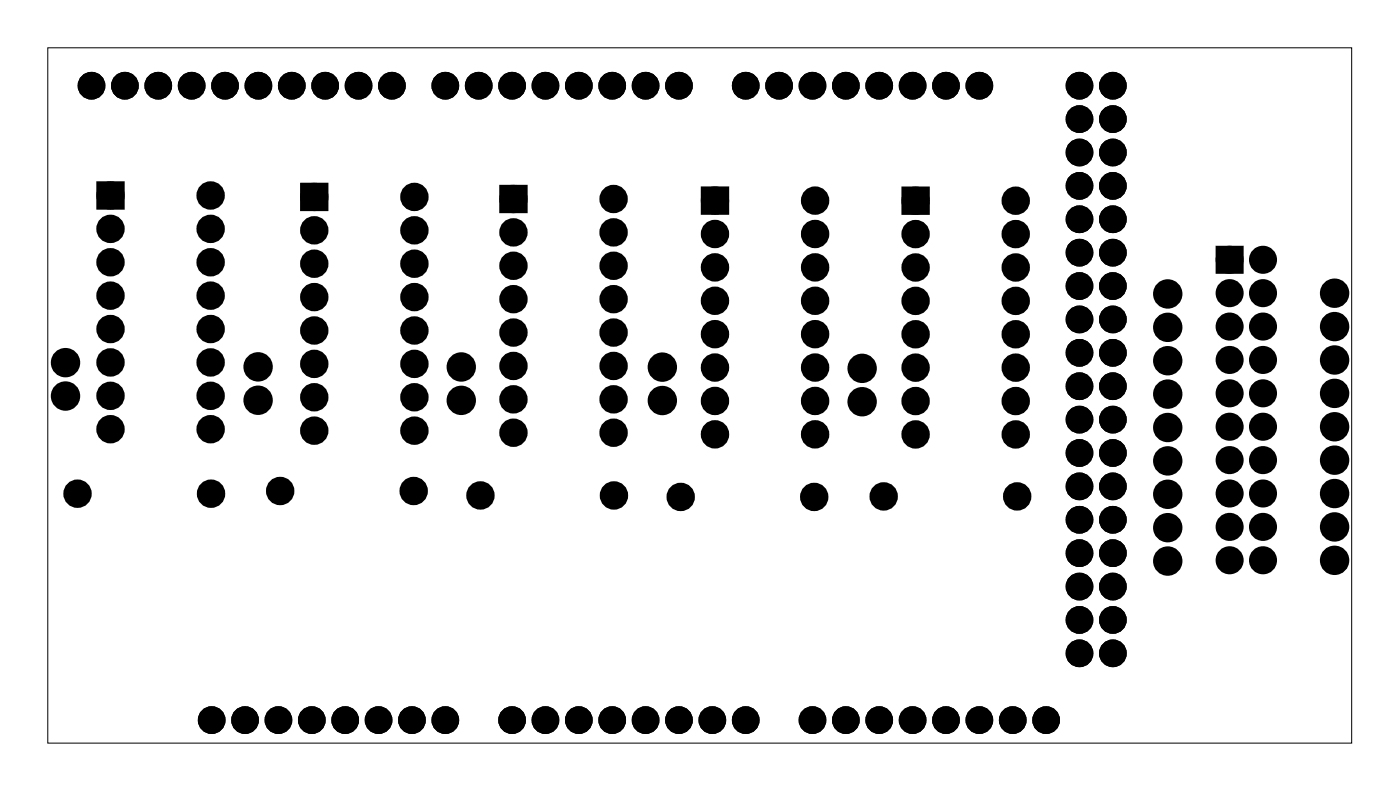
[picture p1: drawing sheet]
<svg xmlns="http://www.w3.org/2000/svg" width="107mm" height="60mm" viewBox="0 0 107 60" stroke-linecap="round" stroke-linejoin="round" font-family="sans-serif">
<path d="M3.6 3.6h99.3v52.9h-99.3z" fill="none" stroke="#000" stroke-width=".08"/>
<g fill="#000">
<circle cx="7" cy="6.5" r=".71"/>
<circle cx="8.4" cy="20" r=".7"/>
<circle cx="8.4" cy="17.4" r=".7"/>
<circle cx="8.4" cy="14.9" r=".7"/>
<circle cx="9.5" cy="6.5" r=".71"/>
<circle cx="12" cy="6.5" r=".71"/>
<circle cx="14.6" cy="6.5" r=".71"/>
<circle cx="16" cy="20" r=".7"/>
<circle cx="16" cy="17.4" r=".7"/>
<circle cx="16" cy="14.9" r=".7"/>
<circle cx="17.1" cy="6.5" r=".71"/>
<circle cx="19.7" cy="6.5" r=".71"/>
<circle cx="22.2" cy="6.5" r=".71"/>
<circle cx="23.9" cy="17.5" r=".7"/>
<circle cx="23.9" cy="15" r=".7"/>
<circle cx="24.7" cy="6.5" r=".71"/>
<circle cx="27.3" cy="6.5" r=".71"/>
<circle cx="29.8" cy="6.5" r=".71"/>
<circle cx="31.5" cy="17.5" r=".7"/>
<circle cx="31.5" cy="15" r=".7"/>
<circle cx="33.9" cy="6.5" r=".71"/>
<circle cx="36.4" cy="6.5" r=".71"/>
<circle cx="39" cy="6.5" r=".71"/>
<circle cx="39.1" cy="17.7" r=".7"/>
<circle cx="39.1" cy="15.1" r=".7"/>
<circle cx="41.5" cy="6.5" r=".71"/>
<circle cx="44" cy="6.5" r=".71"/>
<circle cx="46.6" cy="6.5" r=".71"/>
<circle cx="46.7" cy="17.7" r=".7"/>
<circle cx="46.7" cy="15.1" r=".7"/>
<circle cx="49.1" cy="6.5" r=".71"/>
<circle cx="51.7" cy="6.5" r=".71"/>
<circle cx="54.4" cy="17.8" r=".7"/>
<circle cx="54.4" cy="15.3" r=".7"/>
<circle cx="56.7" cy="6.5" r=".71"/>
<circle cx="59.3" cy="6.5" r=".71"/>
<circle cx="61.8" cy="6.5" r=".71"/>
<circle cx="62" cy="17.8" r=".7"/>
<circle cx="62" cy="15.3" r=".7"/>
<circle cx="64.4" cy="6.5" r=".71"/>
<circle cx="66.9" cy="6.5" r=".71"/>
<circle cx="69.4" cy="6.5" r=".71"/>
<circle cx="69.7" cy="17.8" r=".7"/>
<circle cx="69.7" cy="15.3" r=".7"/>
<circle cx="72" cy="6.5" r=".71"/>
<circle cx="74.5" cy="6.5" r=".71"/>
<circle cx="77.3" cy="17.8" r=".7"/>
<circle cx="77.3" cy="15.3" r=".7"/>
<circle cx="82.1" cy="11.6" r=".71"/>
<circle cx="82.1" cy="16.7" r=".71"/>
<circle cx="82.1" cy="19.2" r=".71"/>
<circle cx="82.1" cy="6.5" r=".71"/>
<circle cx="82.1" cy="9.1" r=".71"/>
<circle cx="82.1" cy="14.1" r=".71"/>
<circle cx="84.7" cy="11.6" r=".71"/>
<circle cx="84.7" cy="16.7" r=".71"/>
<circle cx="84.7" cy="19.2" r=".71"/>
<circle cx="84.7" cy="6.5" r=".71"/>
<circle cx="84.7" cy="9.1" r=".71"/>
<circle cx="84.7" cy="14.1" r=".71"/>
<circle cx="93.6" cy="19.8" r=".72"/>
<circle cx="96.1" cy="19.8" r=".72"/>
<circle cx="5" cy="30.1" r=".74"/>
<circle cx="5" cy="27.6" r=".74"/>
<circle cx="5.9" cy="37.6" r=".7"/>
<circle cx="8.4" cy="32.7" r=".7"/>
<circle cx="8.4" cy="27.6" r=".7"/>
<circle cx="8.4" cy="30.1" r=".7"/>
<circle cx="8.4" cy="22.5" r=".7"/>
<circle cx="8.4" cy="25" r=".7"/>
<circle cx="16" cy="32.7" r=".7"/>
<circle cx="16" cy="27.6" r=".7"/>
<circle cx="16" cy="30.1" r=".7"/>
<circle cx="16" cy="22.5" r=".7"/>
<circle cx="16" cy="25" r=".7"/>
<circle cx="16.1" cy="37.6" r=".7"/>
<circle cx="19.6" cy="27.9" r=".74"/>
<circle cx="19.6" cy="30.4" r=".74"/>
<circle cx="21.3" cy="37.4" r=".7"/>
<circle cx="23.9" cy="32.8" r=".7"/>
<circle cx="23.9" cy="27.7" r=".7"/>
<circle cx="23.9" cy="20.1" r=".7"/>
<circle cx="23.9" cy="30.2" r=".7"/>
<circle cx="23.9" cy="22.6" r=".7"/>
<circle cx="23.9" cy="25.1" r=".7"/>
<circle cx="31.5" cy="37.4" r=".7"/>
<circle cx="31.5" cy="32.8" r=".7"/>
<circle cx="31.5" cy="27.7" r=".7"/>
<circle cx="31.5" cy="20.1" r=".7"/>
<circle cx="31.5" cy="30.2" r=".7"/>
<circle cx="31.5" cy="22.6" r=".7"/>
<circle cx="31.5" cy="25.1" r=".7"/>
<circle cx="35.1" cy="30.5" r=".74"/>
<circle cx="35.1" cy="27.9" r=".74"/>
<circle cx="36.6" cy="37.7" r=".7"/>
<circle cx="39.1" cy="30.4" r=".7"/>
<circle cx="39.1" cy="22.8" r=".7"/>
<circle cx="39.1" cy="32.9" r=".7"/>
<circle cx="39.1" cy="20.2" r=".7"/>
<circle cx="39.1" cy="25.3" r=".7"/>
<circle cx="39.1" cy="27.8" r=".7"/>
<circle cx="46.7" cy="30.4" r=".7"/>
<circle cx="46.7" cy="22.8" r=".7"/>
<circle cx="46.7" cy="32.9" r=".7"/>
<circle cx="46.7" cy="20.2" r=".7"/>
<circle cx="46.7" cy="25.3" r=".7"/>
<circle cx="46.7" cy="27.8" r=".7"/>
<circle cx="46.7" cy="37.7" r=".7"/>
<circle cx="50.4" cy="27.9" r=".74"/>
<circle cx="50.4" cy="30.5" r=".74"/>
<circle cx="51.8" cy="37.8" r=".7"/>
<circle cx="54.4" cy="28" r=".7"/>
<circle cx="54.4" cy="20.3" r=".7"/>
<circle cx="54.4" cy="30.5" r=".7"/>
<circle cx="54.4" cy="22.9" r=".7"/>
<circle cx="54.4" cy="25.4" r=".7"/>
<circle cx="54.4" cy="33" r=".7"/>
<circle cx="62" cy="37.8" r=".7"/>
<circle cx="62" cy="28" r=".7"/>
<circle cx="62" cy="20.3" r=".7"/>
<circle cx="62" cy="30.5" r=".7"/>
<circle cx="62" cy="22.9" r=".7"/>
<circle cx="62" cy="25.4" r=".7"/>
<circle cx="62" cy="33" r=".7"/>
<circle cx="65.6" cy="30.6" r=".74"/>
<circle cx="65.6" cy="28" r=".74"/>
<circle cx="67.2" cy="37.8" r=".7"/>
<circle cx="69.7" cy="33" r=".7"/>
<circle cx="69.7" cy="25.4" r=".7"/>
<circle cx="69.7" cy="30.5" r=".7"/>
<circle cx="69.7" cy="22.9" r=".7"/>
<circle cx="69.7" cy="28" r=".7"/>
<circle cx="69.7" cy="20.3" r=".7"/>
<circle cx="77.3" cy="33" r=".7"/>
<circle cx="77.3" cy="25.4" r=".7"/>
<circle cx="77.3" cy="30.5" r=".7"/>
<circle cx="77.3" cy="22.9" r=".7"/>
<circle cx="77.3" cy="28" r=".7"/>
<circle cx="77.3" cy="20.3" r=".7"/>
<circle cx="77.4" cy="37.8" r=".7"/>
<circle cx="82.1" cy="37" r=".71"/>
<circle cx="82.1" cy="26.8" r=".71"/>
<circle cx="82.1" cy="34.5" r=".71"/>
<circle cx="82.1" cy="29.4" r=".71"/>
<circle cx="82.1" cy="21.8" r=".71"/>
<circle cx="82.1" cy="24.3" r=".71"/>
<circle cx="82.1" cy="39.5" r=".71"/>
<circle cx="82.1" cy="31.9" r=".71"/>
<circle cx="84.7" cy="37" r=".71"/>
<circle cx="84.7" cy="26.8" r=".71"/>
<circle cx="84.7" cy="34.5" r=".71"/>
<circle cx="84.7" cy="29.4" r=".71"/>
<circle cx="84.7" cy="21.8" r=".71"/>
<circle cx="84.7" cy="24.3" r=".71"/>
<circle cx="84.7" cy="31.9" r=".71"/>
<circle cx="84.7" cy="39.5" r=".71"/>
<circle cx="88.9" cy="32.5" r=".74"/>
<circle cx="88.9" cy="30" r=".74"/>
<circle cx="88.9" cy="24.9" r=".74"/>
<circle cx="88.9" cy="27.4" r=".74"/>
<circle cx="88.9" cy="37.6" r=".74"/>
<circle cx="88.9" cy="35.1" r=".74"/>
<circle cx="88.9" cy="22.4" r=".74"/>
<circle cx="93.6" cy="29.9" r=".72"/>
<circle cx="93.6" cy="27.4" r=".72"/>
<circle cx="93.6" cy="37.5" r=".72"/>
<circle cx="93.6" cy="35" r=".72"/>
<circle cx="93.6" cy="22.3" r=".72"/>
<circle cx="93.6" cy="24.8" r=".72"/>
<circle cx="93.6" cy="32.5" r=".72"/>
<circle cx="96.1" cy="35" r=".72"/>
<circle cx="96.1" cy="27.4" r=".72"/>
<circle cx="96.1" cy="29.9" r=".72"/>
<circle cx="96.1" cy="37.5" r=".72"/>
<circle cx="96.1" cy="22.3" r=".72"/>
<circle cx="96.1" cy="24.8" r=".72"/>
<circle cx="96.1" cy="32.5" r=".72"/>
<circle cx="101.6" cy="35" r=".74"/>
<circle cx="101.6" cy="32.5" r=".74"/>
<circle cx="101.6" cy="22.3" r=".74"/>
<circle cx="101.6" cy="24.8" r=".74"/>
<circle cx="101.6" cy="37.5" r=".74"/>
<circle cx="101.6" cy="29.9" r=".74"/>
<circle cx="101.6" cy="27.4" r=".74"/>
<circle cx="16.1" cy="54.8" r=".71"/>
<circle cx="18.6" cy="54.8" r=".71"/>
<circle cx="21.2" cy="54.8" r=".71"/>
<circle cx="23.7" cy="54.8" r=".71"/>
<circle cx="26.3" cy="54.8" r=".71"/>
<circle cx="28.8" cy="54.8" r=".71"/>
<circle cx="31.3" cy="54.8" r=".71"/>
<circle cx="33.9" cy="54.8" r=".71"/>
<circle cx="39" cy="54.8" r=".71"/>
<circle cx="41.5" cy="54.8" r=".71"/>
<circle cx="44" cy="54.8" r=".71"/>
<circle cx="46.6" cy="54.8" r=".71"/>
<circle cx="49.1" cy="54.8" r=".71"/>
<circle cx="51.7" cy="54.8" r=".71"/>
<circle cx="54.2" cy="54.8" r=".71"/>
<circle cx="56.7" cy="54.8" r=".71"/>
<circle cx="61.8" cy="54.8" r=".71"/>
<circle cx="64.4" cy="54.8" r=".71"/>
<circle cx="66.9" cy="54.8" r=".71"/>
<circle cx="69.4" cy="54.8" r=".71"/>
<circle cx="72" cy="54.8" r=".71"/>
<circle cx="74.5" cy="54.8" r=".71"/>
<circle cx="77.1" cy="54.8" r=".71"/>
<circle cx="79.6" cy="54.8" r=".71"/>
<circle cx="82.1" cy="47.2" r=".71"/>
<circle cx="82.1" cy="44.6" r=".71"/>
<circle cx="82.1" cy="49.7" r=".71"/>
<circle cx="82.1" cy="42.1" r=".71"/>
<circle cx="84.7" cy="47.2" r=".71"/>
<circle cx="84.7" cy="44.6" r=".71"/>
<circle cx="84.7" cy="49.7" r=".71"/>
<circle cx="84.7" cy="42.1" r=".71"/>
<circle cx="88.9" cy="40.1" r=".74"/>
<circle cx="88.9" cy="42.7" r=".74"/>
<circle cx="93.6" cy="40.1" r=".72"/>
<circle cx="93.6" cy="42.6" r=".72"/>
<circle cx="96.1" cy="40.1" r=".72"/>
<circle cx="96.1" cy="42.6" r=".72"/>
<circle cx="101.6" cy="42.6" r=".74"/>
<circle cx="101.6" cy="40.1" r=".74"/>
</g>
<g fill="none" stroke="#000" stroke-width=".69" stroke-linecap="butt">
<path d="M92.8 19h1.5v1.5h-1.5z"/>
<circle cx="7" cy="6.5" r=".71"/>
<circle cx="9.5" cy="6.5" r=".71"/>
<circle cx="12" cy="6.5" r=".71"/>
<circle cx="14.6" cy="6.5" r=".71"/>
<circle cx="17.1" cy="6.5" r=".71"/>
<circle cx="19.7" cy="6.5" r=".71"/>
<circle cx="22.2" cy="6.5" r=".71"/>
<circle cx="24.7" cy="6.5" r=".71"/>
<circle cx="27.3" cy="6.5" r=".71"/>
<circle cx="29.8" cy="6.5" r=".71"/>
<circle cx="33.9" cy="6.5" r=".71"/>
<circle cx="36.4" cy="6.5" r=".71"/>
<circle cx="39" cy="6.5" r=".71"/>
<circle cx="41.5" cy="6.5" r=".71"/>
<circle cx="44" cy="6.5" r=".71"/>
<circle cx="46.6" cy="6.5" r=".71"/>
<circle cx="49.1" cy="6.5" r=".71"/>
<circle cx="51.7" cy="6.5" r=".71"/>
<circle cx="56.7" cy="6.5" r=".71"/>
<circle cx="59.3" cy="6.5" r=".71"/>
<circle cx="61.8" cy="6.5" r=".71"/>
<circle cx="64.4" cy="6.5" r=".71"/>
<circle cx="66.9" cy="6.5" r=".71"/>
<circle cx="69.4" cy="6.5" r=".71"/>
<circle cx="72" cy="6.5" r=".71"/>
<circle cx="74.5" cy="6.5" r=".71"/>
<circle cx="82.1" cy="14.1" r=".71"/>
<circle cx="82.1" cy="11.6" r=".71"/>
<circle cx="82.1" cy="16.7" r=".71"/>
<circle cx="82.1" cy="19.2" r=".71"/>
<circle cx="82.1" cy="9.1" r=".71"/>
<circle cx="82.1" cy="6.5" r=".71"/>
<circle cx="84.7" cy="19.2" r=".71"/>
<circle cx="84.7" cy="11.6" r=".71"/>
<circle cx="84.7" cy="14.1" r=".71"/>
<circle cx="84.7" cy="16.7" r=".71"/>
<circle cx="84.7" cy="9.1" r=".71"/>
<circle cx="84.7" cy="6.5" r=".71"/>
<circle cx="93.6" cy="19.8" r=".72"/>
<circle cx="96.1" cy="19.8" r=".72"/>
<circle cx="82.1" cy="24.3" r=".71"/>
<circle cx="82.1" cy="21.8" r=".71"/>
<circle cx="82.1" cy="39.5" r=".71"/>
<circle cx="82.1" cy="26.8" r=".71"/>
<circle cx="82.1" cy="34.5" r=".71"/>
<circle cx="82.1" cy="29.4" r=".71"/>
<circle cx="82.1" cy="31.9" r=".71"/>
<circle cx="82.1" cy="37" r=".71"/>
<circle cx="84.7" cy="21.8" r=".71"/>
<circle cx="84.7" cy="24.3" r=".71"/>
<circle cx="84.7" cy="34.5" r=".71"/>
<circle cx="84.7" cy="31.9" r=".71"/>
<circle cx="84.7" cy="37" r=".71"/>
<circle cx="84.7" cy="26.8" r=".71"/>
<circle cx="84.7" cy="29.4" r=".71"/>
<circle cx="84.7" cy="39.5" r=".71"/>
<circle cx="93.6" cy="27.4" r=".72"/>
<circle cx="93.6" cy="29.9" r=".72"/>
<circle cx="93.6" cy="35" r=".72"/>
<circle cx="93.6" cy="32.5" r=".72"/>
<circle cx="93.6" cy="24.8" r=".72"/>
<circle cx="93.6" cy="22.3" r=".72"/>
<circle cx="93.6" cy="37.5" r=".72"/>
<circle cx="96.1" cy="27.4" r=".72"/>
<circle cx="96.1" cy="29.9" r=".72"/>
<circle cx="96.1" cy="35" r=".72"/>
<circle cx="96.1" cy="32.5" r=".72"/>
<circle cx="96.1" cy="22.3" r=".72"/>
<circle cx="96.1" cy="24.8" r=".72"/>
<circle cx="96.1" cy="37.5" r=".72"/>
<circle cx="16.1" cy="54.8" r=".71"/>
<circle cx="18.6" cy="54.8" r=".71"/>
<circle cx="21.2" cy="54.8" r=".71"/>
<circle cx="23.7" cy="54.8" r=".71"/>
<circle cx="26.3" cy="54.8" r=".71"/>
<circle cx="28.8" cy="54.8" r=".71"/>
<circle cx="31.3" cy="54.8" r=".71"/>
<circle cx="33.9" cy="54.8" r=".71"/>
<circle cx="39" cy="54.8" r=".71"/>
<circle cx="41.5" cy="54.8" r=".71"/>
<circle cx="44" cy="54.8" r=".71"/>
<circle cx="46.6" cy="54.8" r=".71"/>
<circle cx="49.1" cy="54.8" r=".71"/>
<circle cx="51.7" cy="54.8" r=".71"/>
<circle cx="54.2" cy="54.8" r=".71"/>
<circle cx="56.7" cy="54.8" r=".71"/>
<circle cx="61.8" cy="54.8" r=".71"/>
<circle cx="64.4" cy="54.8" r=".71"/>
<circle cx="66.9" cy="54.8" r=".71"/>
<circle cx="69.4" cy="54.8" r=".71"/>
<circle cx="72" cy="54.8" r=".71"/>
<circle cx="74.5" cy="54.8" r=".71"/>
<circle cx="77.1" cy="54.8" r=".71"/>
<circle cx="79.6" cy="54.8" r=".71"/>
<circle cx="82.1" cy="44.6" r=".71"/>
<circle cx="82.1" cy="42.1" r=".71"/>
<circle cx="82.1" cy="49.7" r=".71"/>
<circle cx="82.1" cy="47.2" r=".71"/>
<circle cx="84.7" cy="44.6" r=".71"/>
<circle cx="84.7" cy="49.7" r=".71"/>
<circle cx="84.7" cy="42.1" r=".71"/>
<circle cx="84.7" cy="47.2" r=".71"/>
<circle cx="93.6" cy="40.1" r=".72"/>
<circle cx="93.6" cy="42.6" r=".72"/>
<circle cx="96.1" cy="42.6" r=".72"/>
<circle cx="96.1" cy="40.1" r=".72"/>
</g>
<path d="M7.7 14.2h1.4v1.4h-1.4zM23.2 14.3h1.4v1.4h-1.4zM38.4 14.4h1.4v1.4h-1.4zM53.7 14.6h1.4v1.4h-1.4zM69 14.6h1.4v1.4h-1.4zM92.8 19h1.5v1.5h-1.5z" fill="#000"/>
<g fill="none" stroke="#000" stroke-width=".76" stroke-linecap="butt">
<path d="M7.7 14.2h1.4v1.4h-1.4zM23.2 14.3h1.4v1.4h-1.4zM38.4 14.4h1.4v1.4h-1.4zM53.7 14.6h1.4v1.4h-1.4zM69 14.6h1.4v1.4h-1.4z"/>
<circle cx="8.4" cy="20" r=".7"/>
<circle cx="8.4" cy="17.4" r=".7"/>
<circle cx="8.4" cy="14.9" r=".7"/>
<circle cx="16" cy="20" r=".7"/>
<circle cx="16" cy="17.4" r=".7"/>
<circle cx="16" cy="14.9" r=".7"/>
<circle cx="23.9" cy="17.5" r=".7"/>
<circle cx="23.9" cy="15" r=".7"/>
<circle cx="31.5" cy="17.5" r=".7"/>
<circle cx="31.5" cy="15" r=".7"/>
<circle cx="39.1" cy="17.7" r=".7"/>
<circle cx="39.1" cy="15.1" r=".7"/>
<circle cx="46.7" cy="17.7" r=".7"/>
<circle cx="46.7" cy="15.1" r=".7"/>
<circle cx="54.4" cy="17.8" r=".7"/>
<circle cx="54.4" cy="15.3" r=".7"/>
<circle cx="62" cy="17.8" r=".7"/>
<circle cx="62" cy="15.3" r=".7"/>
<circle cx="69.7" cy="17.8" r=".7"/>
<circle cx="69.7" cy="15.3" r=".7"/>
<circle cx="77.3" cy="17.8" r=".7"/>
<circle cx="77.3" cy="15.3" r=".7"/>
<circle cx="5" cy="30.1" r=".74"/>
<circle cx="5" cy="27.6" r=".74"/>
<circle cx="5.9" cy="37.6" r=".7"/>
<circle cx="8.4" cy="30.1" r=".7"/>
<circle cx="8.4" cy="22.5" r=".7"/>
<circle cx="8.4" cy="25" r=".7"/>
<circle cx="8.4" cy="27.6" r=".7"/>
<circle cx="8.4" cy="32.7" r=".7"/>
<circle cx="16" cy="25" r=".7"/>
<circle cx="16" cy="27.6" r=".7"/>
<circle cx="16" cy="30.1" r=".7"/>
<circle cx="16" cy="32.7" r=".7"/>
<circle cx="16" cy="22.5" r=".7"/>
<circle cx="16.1" cy="37.6" r=".7"/>
<circle cx="19.6" cy="30.4" r=".74"/>
<circle cx="19.6" cy="27.9" r=".74"/>
<circle cx="21.3" cy="37.4" r=".7"/>
<circle cx="23.9" cy="20.1" r=".7"/>
<circle cx="23.9" cy="22.6" r=".7"/>
<circle cx="23.9" cy="25.1" r=".7"/>
<circle cx="23.9" cy="27.7" r=".7"/>
<circle cx="23.9" cy="30.2" r=".7"/>
<circle cx="23.9" cy="32.8" r=".7"/>
<circle cx="31.5" cy="37.4" r=".7"/>
<circle cx="31.5" cy="20.1" r=".7"/>
<circle cx="31.5" cy="27.7" r=".7"/>
<circle cx="31.5" cy="22.6" r=".7"/>
<circle cx="31.5" cy="25.1" r=".7"/>
<circle cx="31.5" cy="32.8" r=".7"/>
<circle cx="31.5" cy="30.2" r=".7"/>
<circle cx="35.1" cy="30.5" r=".74"/>
<circle cx="35.1" cy="27.9" r=".74"/>
<circle cx="36.6" cy="37.7" r=".7"/>
<circle cx="39.1" cy="32.9" r=".7"/>
<circle cx="39.1" cy="20.2" r=".7"/>
<circle cx="39.1" cy="22.8" r=".7"/>
<circle cx="39.1" cy="27.8" r=".7"/>
<circle cx="39.1" cy="25.3" r=".7"/>
<circle cx="39.1" cy="30.4" r=".7"/>
<circle cx="46.7" cy="22.8" r=".7"/>
<circle cx="46.7" cy="25.3" r=".7"/>
<circle cx="46.7" cy="30.4" r=".7"/>
<circle cx="46.7" cy="32.9" r=".7"/>
<circle cx="46.7" cy="27.8" r=".7"/>
<circle cx="46.7" cy="20.2" r=".7"/>
<circle cx="46.7" cy="37.7" r=".7"/>
<circle cx="50.4" cy="30.5" r=".74"/>
<circle cx="50.4" cy="27.9" r=".74"/>
<circle cx="51.8" cy="37.8" r=".7"/>
<circle cx="54.4" cy="22.9" r=".7"/>
<circle cx="54.4" cy="20.3" r=".7"/>
<circle cx="54.4" cy="25.4" r=".7"/>
<circle cx="54.4" cy="28" r=".7"/>
<circle cx="54.4" cy="33" r=".7"/>
<circle cx="54.4" cy="30.5" r=".7"/>
<circle cx="62" cy="37.8" r=".7"/>
<circle cx="62" cy="33" r=".7"/>
<circle cx="62" cy="20.3" r=".7"/>
<circle cx="62" cy="22.9" r=".7"/>
<circle cx="62" cy="25.4" r=".7"/>
<circle cx="62" cy="30.5" r=".7"/>
<circle cx="62" cy="28" r=".7"/>
<circle cx="65.6" cy="30.6" r=".74"/>
<circle cx="65.6" cy="28" r=".74"/>
<circle cx="67.2" cy="37.8" r=".7"/>
<circle cx="69.7" cy="28" r=".7"/>
<circle cx="69.7" cy="22.9" r=".7"/>
<circle cx="69.7" cy="33" r=".7"/>
<circle cx="69.7" cy="30.5" r=".7"/>
<circle cx="69.7" cy="25.4" r=".7"/>
<circle cx="69.7" cy="20.3" r=".7"/>
<circle cx="77.3" cy="20.3" r=".7"/>
<circle cx="77.3" cy="25.4" r=".7"/>
<circle cx="77.3" cy="28" r=".7"/>
<circle cx="77.3" cy="30.5" r=".7"/>
<circle cx="77.3" cy="33" r=".7"/>
<circle cx="77.3" cy="22.9" r=".7"/>
<circle cx="77.4" cy="37.8" r=".7"/>
<circle cx="88.9" cy="24.9" r=".74"/>
<circle cx="88.9" cy="22.4" r=".74"/>
<circle cx="88.9" cy="27.4" r=".74"/>
<circle cx="88.9" cy="30" r=".74"/>
<circle cx="88.9" cy="37.6" r=".74"/>
<circle cx="88.9" cy="32.5" r=".74"/>
<circle cx="88.9" cy="35.1" r=".74"/>
<circle cx="101.6" cy="24.8" r=".74"/>
<circle cx="101.6" cy="22.3" r=".74"/>
<circle cx="101.6" cy="27.4" r=".74"/>
<circle cx="101.6" cy="29.9" r=".74"/>
<circle cx="101.6" cy="32.5" r=".74"/>
<circle cx="101.6" cy="35" r=".74"/>
<circle cx="101.6" cy="37.5" r=".74"/>
<circle cx="88.9" cy="42.7" r=".74"/>
<circle cx="88.9" cy="40.1" r=".74"/>
<circle cx="101.6" cy="42.6" r=".74"/>
<circle cx="101.6" cy="40.1" r=".74"/>
</g>
</svg>
